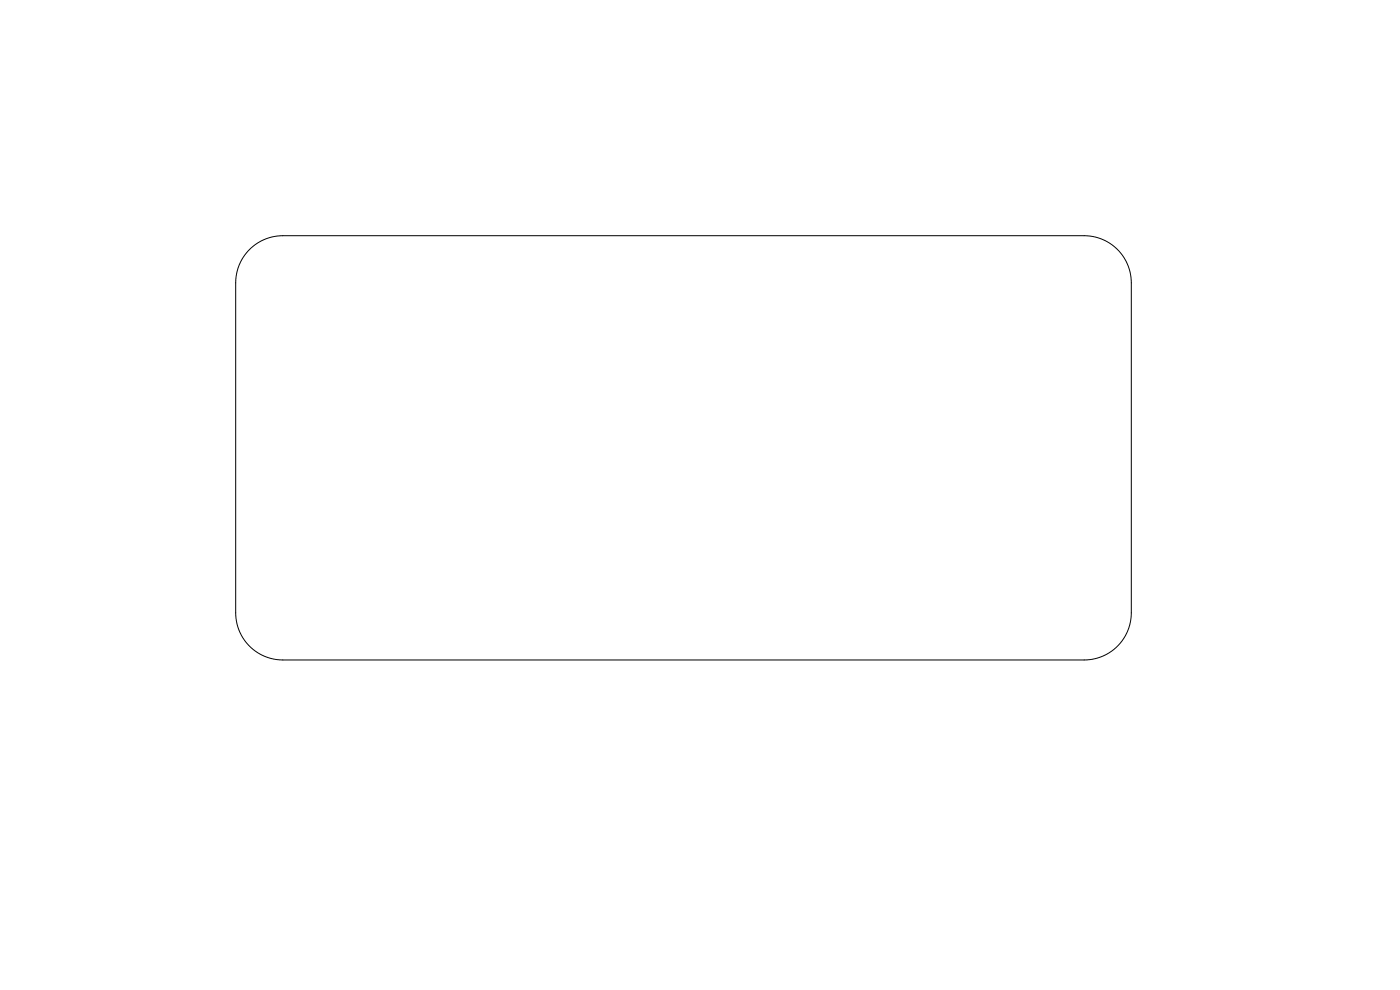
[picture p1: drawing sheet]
<svg xmlns="http://www.w3.org/2000/svg" width="297mm" height="210mm" viewBox="0 0 297 210" stroke-linecap="round" stroke-linejoin="round" font-family="sans-serif">
<path d="M52.8 53.1a10 10 0 0 1 7.2-3.1h170a10 10 0 0 1 10 10v70a10 10 0 0 1-10 10h-170a10 10 0 0 1-10-10v-70a10 10 0 0 1 2.8-6.9z" fill="none" stroke="#000" stroke-width=".21"/>
</svg>
